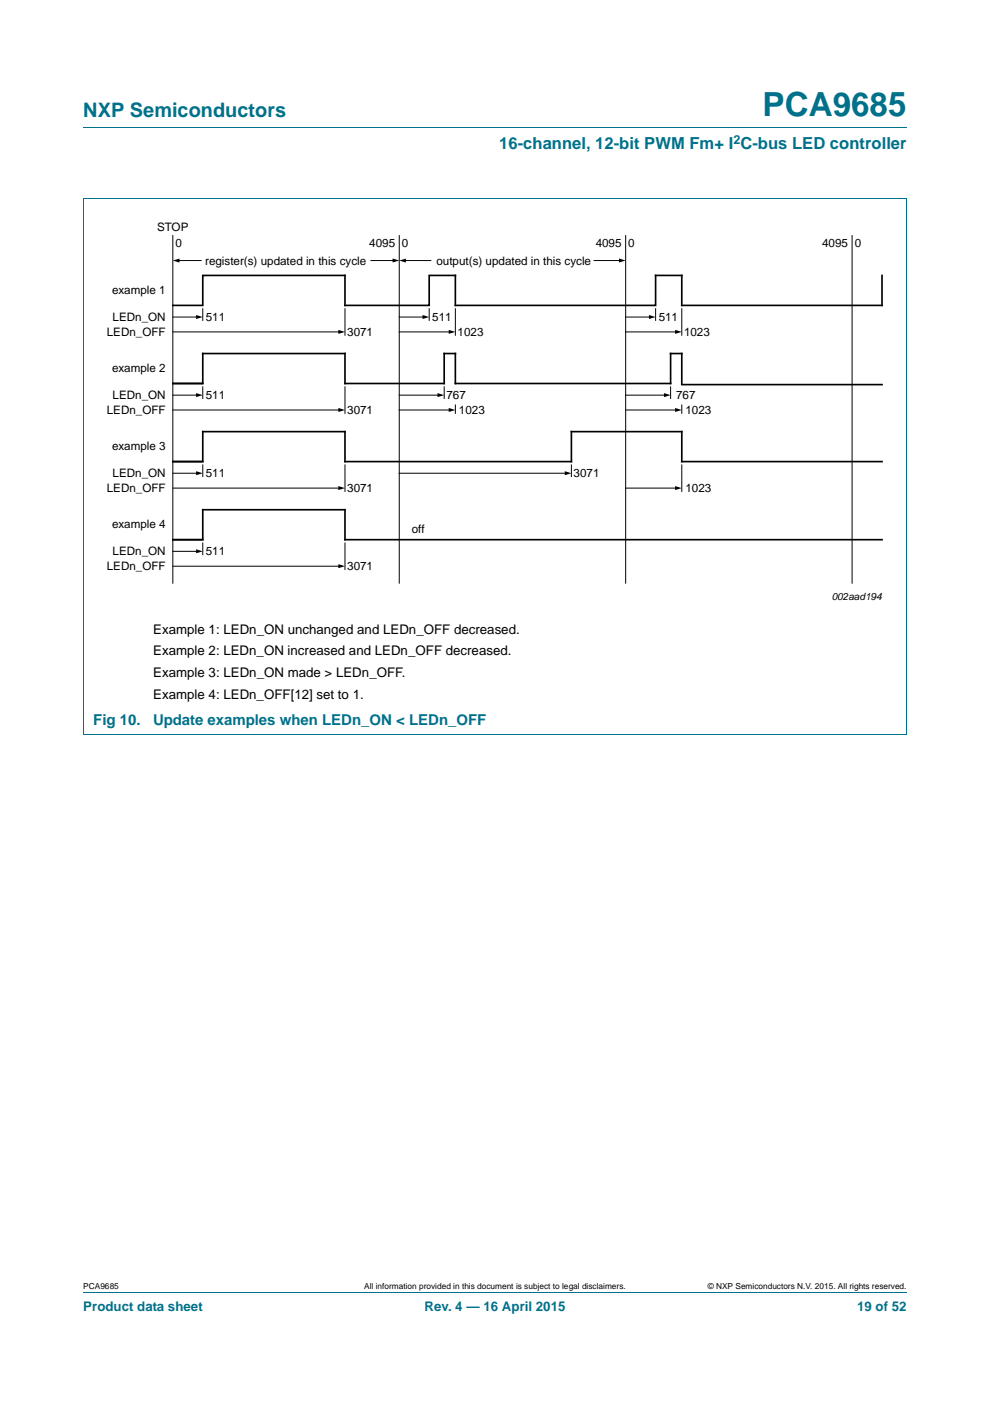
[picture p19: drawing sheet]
<svg xmlns="http://www.w3.org/2000/svg" width="210mm" height="297mm" viewBox="0 0 210 297" stroke-linecap="round" stroke-linejoin="round" font-family="sans-serif">
<defs><g id="words">
<text font-size="7" fill="#00718a" x="161.7" y="24.6">PCA9685</text>
<text font-size="4.2" fill="#00718a" x="17.7" y="24.9">NXP Semiconductors</text>
<text font-size="3.5" fill="#00718a" x="105.9" y="31.6">16-channel, 12-bit PWM Fm+ I C-bus LED controller</text>
<g font-size="3.2" fill="#00718a">
<text x="19.8" y="153.6">Fig 10.</text>
<text x="32.5" y="153.6">Update examples when LEDn_ON &lt; LEDn_OFF</text>
</g>
<g font-size="2.8">
<text x="32.5" y="134.3">Example 1: LEDn_ON unchanged and LEDn_OFF decreased.</text>
<text x="32.5" y="138.9">Example 2: LEDn_ON increased and LEDn_OFF decreased.</text>
<text x="32.5" y="143.5">Example 3: LEDn_ON made &gt; LEDn_OFF.</text>
<text x="32.5" y="148.1">Example 4: LEDn_OFF[12] set to 1.</text>
</g>
<g font-size="2.8" fill="#00718a">
<text x="17.7" y="277.9">Product data sheet</text>
<text x="90.1" y="277.9">Rev. 4 — 16 April 2015</text>
<text x="181.8" y="277.9">19 of 52</text>
</g>
<text font-size="2.6" fill="#00718a" x="155.6" y="30.5">2</text>
<g font-size="2.5">
<text x="33.3" y="48.9">STOP</text>
<text x="37.2" y="52.4">0</text>
<text x="78.3" y="52.4">4095</text>
<text x="85.2" y="52.4">0</text>
<text x="126.4" y="52.4">4095</text>
<text x="133.3" y="52.4">0</text>
<text x="174.4" y="52.4">4095</text>
<text x="181.3" y="52.4">0</text>
<text x="43.5" y="56.1">register(s) updated in this cycle</text>
<text x="92.6" y="56.1">output(s) updated in this cycle</text>
<text x="23.8" y="62.3">example 1</text>
<text x="22.6" y="71.2">LEDn_OFF</text>
<text x="23.9" y="68.1">LEDn_ON</text>
<text x="43.7" y="68.1">511</text>
<text x="73.6" y="71.2">3071</text>
<text x="91.7" y="68.1">511</text>
<text x="97.1" y="71.2">1023</text>
<text x="139.7" y="68.1">511</text>
<text x="145.1" y="71.2">1023</text>
<text x="23.8" y="78.8">example 2</text>
<text x="22.6" y="87.8">LEDn_OFF</text>
<text x="23.9" y="84.6">LEDn_ON</text>
<text x="43.7" y="84.6">511</text>
<text x="73.6" y="87.8">3071</text>
<text x="94.7" y="84.7">767</text>
<text x="97.4" y="87.8">1023</text>
<text x="143.4" y="84.7">767</text>
<text x="145.4" y="87.8">1023</text>
<text x="23.8" y="95.4">example 3</text>
<text x="23.9" y="101.2">LEDn_ON</text>
<text x="43.7" y="101.2">511</text>
<text x="121.7" y="101.2">3071</text>
<text x="22.6" y="104.4">LEDn_OFF</text>
<text x="73.6" y="104.4">3071</text>
<text x="145.4" y="104.4">1023</text>
<text x="23.8" y="111.9">example 4</text>
<text x="87.3" y="113.1">off</text>
<text x="23.9" y="117.7">LEDn_ON</text>
<text x="43.7" y="117.7">511</text>
<text x="22.6" y="120.9">LEDn_OFF</text>
<text x="73.6" y="120.9">3071</text>
</g>
<text font-size="2.1" x="176.4" y="127.2">002aad194</text>
<g font-size="1.8">
<text x="17.7" y="273.3">PCA9685</text>
<text x="77.3" y="273.3">All information provided in this document is subject to legal disclaimers.</text>
<text x="150.1" y="273.3">© NXP Semiconductors N.V. 2015. All rights reserved.</text>
</g>
</g></defs>
<path d="M17.7 27h174.6M17.6 42.2h174.7M17.7 42.2v113.5M192.3 42.2v113.5l-174.7 .1M17.7 273.9h174.6" fill="none" stroke="#00718a" stroke-width=".21"/>
<path d="M187.1 58.4v6.4h-42.5v-6.4h-5.5v6.4h-42.5v-6.4h-5.6v6.4h-17.8v-6.4h-30.2v6.4h-6.3M43 81.3h-6.3h6.3v-6.3h30.2v6.3h21v-6.3h2.4v6.3h45.6v-6.3h2.4v6.3M43 97.9h-6.3h6.3v-6.4h30.2v6.4h48v-6.4h23.4v6.4h42.5M144.6 81.5h42.5M43 114.4h-6.3h6.3v-6.3h30.2v6.3h113.9" fill="none" stroke="#000" stroke-width=".35"/>
<g fill="none" stroke="#000" stroke-width=".21">
<path d="M36.7 49.9v73.7M37.8 55.2h4.9M78.7 55.2h4.9M84.7 49.9v73.7M85.8 55.2h5.6M126 55.2h5.6M132.7 49.9v73.7M180.7 49.9v73.7M36.7 67.2h5.2M36.7 70.4h35.3M43 65.5v2.4M73.2 65.5v5.6"/>
<path d="M84.7 67.2h5.2M84.7 70.4h10.8M91 65.5v2.4M96.6 65.5v5.6M132.7 67.2h5.2M132.7 70.4h10.8M139.1 65.5v2.4M144.6 65.5v5.6M36.7 83.8h5.2M36.7 86.9h35.3M43 82v2.5M43 98.6v2.4"/>
<path d="M73.2 82v5.6M73.2 98.6v5.6M84.7 86.9h10.8M84.7 83.8h8.4M94.2 82v2.5M96.6 85.9v1.7M121.2 98.6v2.4M132.7 83.8h8.4M132.7 86.9h10.8M142.2 82v2.5M144.6 85.9v1.7M144.6 98.6v5.6"/>
<path d="M36.7 100.3h5.2M36.7 103.5h35.3M36.7 116.9h5.2M43 115.1v2.5M73.2 115.1v5.7M84.7 100.3h35.4M132.7 103.5h10.8M36.7 120h35.3"/>
</g>
<g fill="#000">
<path d="M36.7 55.2l1.4-.4v.9zM83.3 54.8l1.4 .4-1.4 .5zM84.7 55.2l1.4-.4v.9zM131.3 54.8l1.4 .4-1.4 .5zM41.6 66.8l1.4 .4-1.4 .4zM71.8 69.9l1.4 .5-1.4 .4zM89.6 66.8l1.4 .4-1.4 .4zM95.2 69.9l1.4 .5-1.4 .4zM137.6 66.8l1.5 .4-1.5 .4zM143.2 69.9l1.4 .5-1.4 .4zM41.6 83.3l1.4 .5-1.4 .4zM41.6 99.9l1.4 .4-1.4 .5z"/>
<path d="M71.8 86.5l1.4 .4-1.4 .4zM92.8 83.3l1.4 .5-1.4 .4zM95.2 86.5l1.4 .4-1.4 .4zM119.8 99.9l1.4 .4-1.4 .5zM140.8 83.3l1.4 .5-1.4 .4zM143.2 86.5l1.4 .4-1.4 .4zM41.6 116.5l1.4 .4-1.4 .4zM71.8 103.1l1.4 .4-1.4 .4zM71.8 119.6l1.4 .4-1.4 .5zM143.2 103.1l1.4 .4-1.4 .4z"/>
</g>
<use href="#words"/>
</svg>
